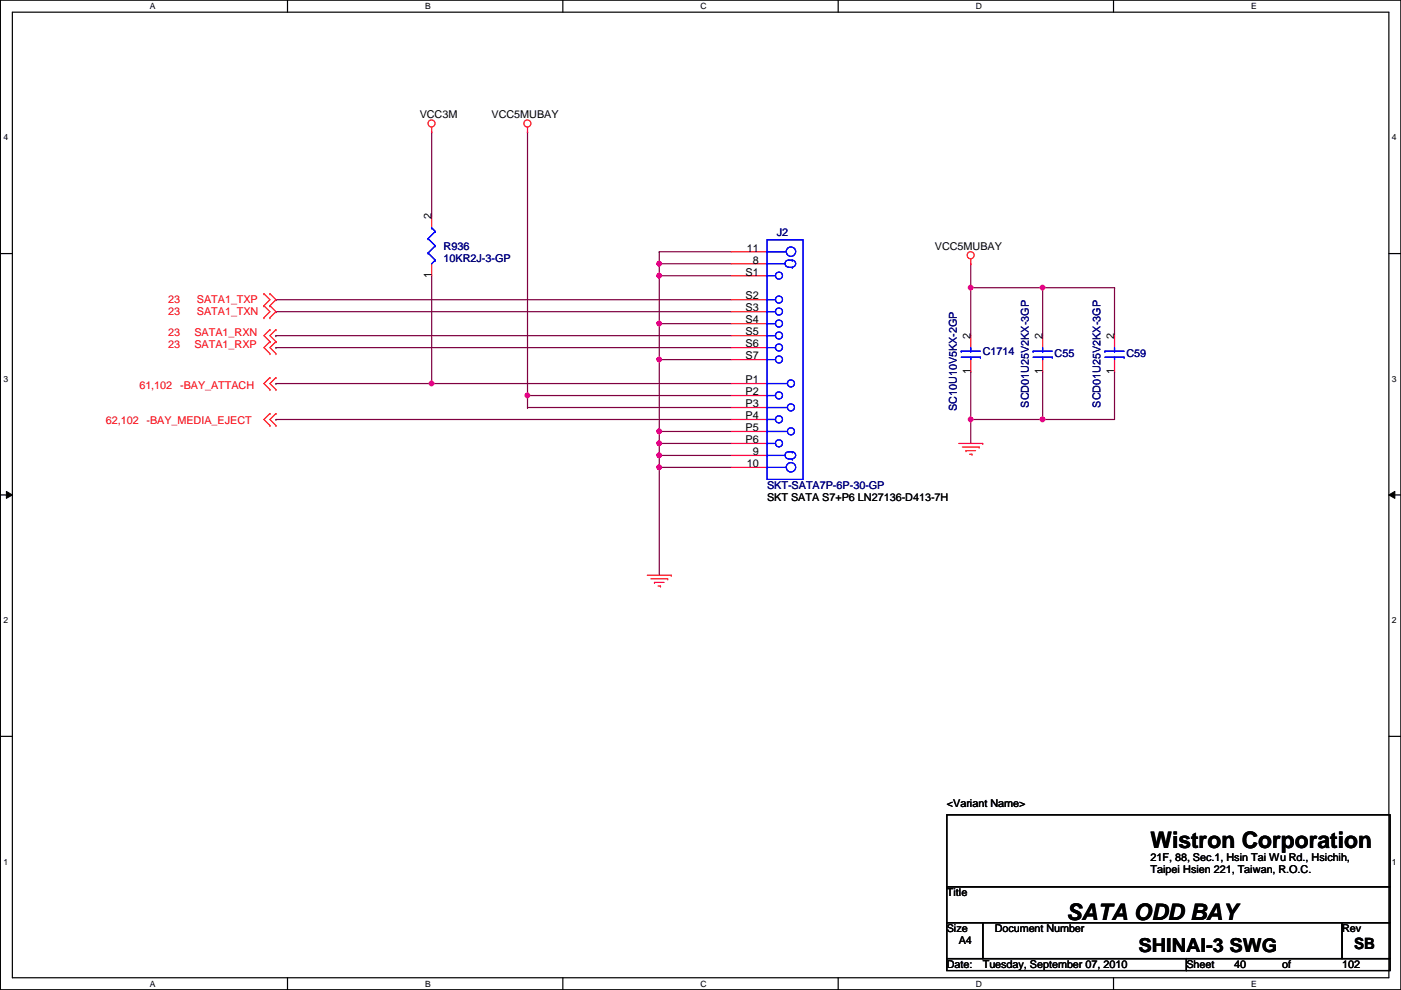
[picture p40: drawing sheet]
<svg xmlns="http://www.w3.org/2000/svg" width="297mm" height="210mm" viewBox="0 0 297 210" stroke-linecap="round" stroke-linejoin="round" font-family="sans-serif">
<defs><g id="words">
<g font-size="4.8">
<text x="243.9" y="179.8">Wistron Corporation</text>
<text x="226.1" y="195">SATA ODD BAY</text>
</g>
<text font-size="4.1" x="241.4" y="201.9">SHINAI-3 SWG</text>
<text font-size="3.3" x="287.1" y="201.3">SB</text>
<g font-size="2.3">
<text x="89" y="25">VCC3M</text>
<text x="104.2" y="25">VCC5MUBAY</text>
<text x="91.5" y="46.5" transform="rotate(-90 91.5 46.5)">2</text>
<text x="158.3" y="53.3">11</text>
<text x="198.2" y="52.9">VCC5MUBAY</text>
<text x="91.5" y="59" transform="rotate(-90 91.5 59)">1</text>
<text x="158.1" y="58.4">S1</text>
<text x="159.6" y="55.9">8</text>
<text x="158.1" y="63.5">S2</text>
<text x="158.1" y="66">S3</text>
<text x="158.1" y="68.6">S4</text>
<text x="158.1" y="71.1">S5</text>
<text x="205.8" y="71.9" transform="rotate(-90 205.8 71.9)">2</text>
<text x="221" y="71.9" transform="rotate(-90 221 71.9)">2</text>
<text x="236.3" y="71.9" transform="rotate(-90 236.3 71.9)">2</text>
<text x="158.1" y="73.7">S6</text>
<text x="158.1" y="76.2">S7</text>
<text x="158.1" y="81.3">P1</text>
<text x="158.1" y="83.8">P2</text>
<text x="205.8" y="79.3" transform="rotate(-90 205.8 79.3)">1</text>
<text x="221" y="79.3" transform="rotate(-90 221 79.3)">1</text>
<text x="236.3" y="79.3" transform="rotate(-90 236.3 79.3)">1</text>
<text x="158.1" y="86.4">P3</text>
<text x="158.1" y="88.9">P4</text>
<text x="158.1" y="91.4">P5</text>
<text x="158.1" y="94">P6</text>
<text x="158.3" y="99.1">10</text>
<text x="159.6" y="96.5">9</text>
<text x="162.6" y="106.3">SKT SATA S7+P6 LN27136-D413-7H</text>
<text x="200.7" y="171">&lt;Variant Name&gt;</text>
<text x="243.9" y="182.5">21F, 88, Sec.1, Hsin Tai Wu Rd., Hsichih,</text>
<text x="243.9" y="185.1">Taipei Hsien 221, Taiwan, R.O.C.</text>
<text x="200.7" y="190.1">Title</text>
<text x="200.7" y="197.7">Size</text>
<text x="210.9" y="197.7">Document Number</text>
<text x="284.6" y="197.7">Rev</text>
<text x="203.3" y="200.2">A4</text>
<text x="200.7" y="205.3">Date:</text>
<text x="208.4" y="205.3">Tuesday, September 07, 2010</text>
<text x="251.5" y="205.3">Sheet</text>
<text x="261.7" y="205.3">40</text>
<text x="271.9" y="205.3">of</text>
<text x="284.6" y="205.3">102</text>
</g>
<g font-size="2.3" fill="#000080">
<text x="94.1" y="52.9">R936</text>
<text x="164.7" y="50.1">J2</text>
<text x="94.1" y="55.5">10KR2J-3-GP</text>
<text x="208.4" y="75.3">C1714</text>
<text x="223.6" y="75.8">C55</text>
<text x="238.8" y="75.8">C59</text>
<text x="202.9" y="87.2" transform="rotate(-90 202.9 87.2)">SC10U10V5KX-2GP</text>
<text x="218.1" y="86.4" transform="rotate(-90 218.1 86.4)">SCD01U25V2KX-3GP</text>
<text x="233.3" y="86.4" transform="rotate(-90 233.3 86.4)">SCD01U25V2KX-3GP</text>
<text x="162.6" y="103.7">SKT-SATA7P-6P-30-GP</text>
</g>
<g font-size="2.3" fill="#f00">
<text x="35.6" y="64.3">23</text>
<text x="41.7" y="64.3">SATA1_TXP</text>
<text x="35.6" y="66.9">23</text>
<text x="35.6" y="71.2">23</text>
<text x="41.2" y="71.2">SATA1_RXN</text>
<text x="41.7" y="66.9">SATA1_TXN</text>
<text x="35.6" y="73.7">23</text>
<text x="41.2" y="73.7">SATA1_RXP</text>
<text x="29.5" y="82.4">61,102</text>
<text x="38.2" y="82.4">-BAY_ATTACH</text>
<text x="22.4" y="90">62,102</text>
<text x="31.1" y="90">-BAY_MEDIA_EJECT</text>
</g>
<g font-size="1.8">
<text x="31.8" y="1.9">A</text>
<text x="90.1" y="1.9">B</text>
<text x="148.5" y="1.9">C</text>
<text x="206.9" y="1.9">D</text>
<text x="265.3" y="1.9">E</text>
<text x=".7" y="29.8">4</text>
<text x="295.1" y="29.8">4</text>
<text x=".7" y="80.9">3</text>
<text x="295.1" y="80.9">3</text>
<text x=".7" y="132.1">2</text>
<text x="295.1" y="132.1">2</text>
<text x=".7" y="183.3">1</text>
<text x="295.1" y="183.3">1</text>
<text x="31.8" y="209.2">A</text>
<text x="90.1" y="209.2">B</text>
<text x="148.5" y="209.2">C</text>
<text x="206.9" y="209.2">D</text>
<text x="265.3" y="209.2">E</text>
</g>
</g></defs>
<path d="M.1 0h296.9v209.8h-296.9zM2.6 2.6h291.9v204.7h-291.9z" fill="none" stroke="#000" stroke-width=".25"/>
<g fill="#fff">
<path d="M31.8 .3h1.2v2h-1.2z"/>
<path d="M31.8 207.6h1.2v1.9h-1.2z"/>
</g>
<path d="M61 0v2.6M61 207.3v2.5" fill="none" stroke="#000" stroke-width=".25"/>
<g fill="#fff">
<path d="M90.1 .3h1.2v2h-1.2z"/>
<path d="M90.1 207.6h1.2v1.9h-1.2z"/>
</g>
<path d="M119.3 0v2.6M119.3 207.3v2.5" fill="none" stroke="#000" stroke-width=".25"/>
<g fill="#fff">
<path d="M148.5 .3h1.3v2h-1.3z"/>
<path d="M148.5 207.6h1.3v1.9h-1.3z"/>
</g>
<path d="M177.7 0v2.6M177.7 207.3v2.5" fill="none" stroke="#000" stroke-width=".25"/>
<g fill="#fff">
<path d="M206.9 .3h1.2v2h-1.2z"/>
<path d="M206.9 207.6h1.2v1.9h-1.2z"/>
</g>
<path d="M236.1 0v2.6M236.1 207.3v2.5" fill="none" stroke="#000" stroke-width=".25"/>
<g fill="#fff">
<path d="M265.3 .3h1.1v2h-1.1z"/>
<path d="M265.3 207.6h1.1v1.9h-1.1z"/>
<path d="M.7 28.2h1v1.9h-1z"/>
<path d="M295.1 28.2h1v1.9h-1z"/>
<path d="M.7 79.3h1v2h-1z"/>
<path d="M295.1 79.3h1v2h-1z"/>
</g>
<path d="M.1 53.8h2.5M294.5 53.8h2.5" fill="none" stroke="#000" stroke-width=".25"/>
<g fill="#fff">
<path d="M.7 130.5h1v2h-1z"/>
<path d="M295.1 130.5h1v2h-1z"/>
</g>
<path d="M.1 104.9h2.5M294.5 104.9h2.5" fill="none" stroke="#000" stroke-width=".25"/>
<path d="M1.4 104.2l1.2 .7-1.2 .8zM294.5 104.9l1.2-.7v1.5z" fill="#000"/>
<path d="M1.4 104.2l1.2 .7-1.2 .8zM294.5 104.9l1.2-.7v1.5z" fill="none" stroke="#000" stroke-width=".21"/>
<g fill="#fff">
<path d="M.7 181.7h1v2h-1z"/>
<path d="M295.1 181.7h1v2h-1z"/>
</g>
<path d="M.1 156.1h2.5M294.5 156.1h2.5" fill="none" stroke="#000" stroke-width=".25"/>
<path d="M91.5 28h.1M91.5 28v17.8M91.5 81.3h.1M91.5 81.3h63.5" fill="none" stroke="#800040" stroke-width=".25"/>
<circle cx="91.5" cy="81.3" r=".49" fill="#f0f"/>
<circle cx="91.5" cy="81.3" r=".49" fill="none" stroke="#f0f" stroke-width=".25"/>
<path d="M205.8 78.8h.1M205.8 78.8v10.1M221.1 61h.1M221.1 61v10.2M221.1 61h15.2M236.3 78.8h.1M236.3 61h.1M236.3 61v10.2M236.3 78.8v10.1" fill="none" stroke="#800040" stroke-width=".25"/>
<circle cx="221" cy="61" r=".49" fill="#f0f"/>
<circle cx="221" cy="61" r=".49" fill="none" stroke="#f0f" stroke-width=".25"/>
<path d="M205.8 61h.1M205.8 61v10.2" fill="none" stroke="#800040" stroke-width=".25"/>
<circle cx="205.8" cy="61" r=".49" fill="#f0f"/>
<circle cx="205.8" cy="61" r=".49" fill="none" stroke="#f0f" stroke-width=".25"/>
<path d="M205.8 61h.1M205.8 61h15.3M205.8 88.9h.1M205.8 88.9v5.1M221.1 88.9h.1M221.1 88.9h15.2" fill="none" stroke="#800040" stroke-width=".25"/>
<circle cx="205.8" cy="88.9" r=".49" fill="#f0f"/>
<circle cx="205.8" cy="88.9" r=".49" fill="none" stroke="#f0f" stroke-width=".25"/>
<path d="M221.1 78.8h.1M221.1 78.8v10.1h-15.3M205.8 88.9h.1" fill="none" stroke="#800040" stroke-width=".25"/>
<circle cx="221" cy="88.9" r=".49" fill="#f0f"/>
<circle cx="221" cy="88.9" r=".49" fill="none" stroke="#f0f" stroke-width=".25"/>
<path d="M139.8 58.5h.1M139.8 55.9h.1M139.8 55.9v12.7M139.8 58.5h15.2M205.8 55.9h.1M205.8 55.9v5.1M139.8 68.6h.1M139.8 68.6h15.2M139.8 99.1h.1M139.8 99.1v22.9" fill="none" stroke="#800040" stroke-width=".25"/>
<circle cx="139.8" cy="58.4" r=".49" fill="#f0f"/>
<circle cx="139.8" cy="58.4" r=".49" fill="none" stroke="#f0f" stroke-width=".25"/>
<path d="M139.8 76.2h.1M139.8 68.6h.1M139.8 76.2h15.2M139.8 68.6v7.6" fill="none" stroke="#800040" stroke-width=".25"/>
<circle cx="139.8" cy="68.6" r=".49" fill="#f0f"/>
<circle cx="139.8" cy="68.6" r=".49" fill="none" stroke="#f0f" stroke-width=".25"/>
<path d="M139.8 76.2h.1M139.8 76.2v15.3M139.8 91.5h.1M139.8 91.5h15.2" fill="none" stroke="#800040" stroke-width=".25"/>
<circle cx="139.8" cy="76.2" r=".49" fill="#f0f"/>
<circle cx="139.8" cy="76.2" r=".49" fill="none" stroke="#f0f" stroke-width=".25"/>
<path d="M139.8 94h.1M139.8 94h15.2" fill="none" stroke="#800040" stroke-width=".25"/>
<circle cx="139.8" cy="94" r=".49" fill="#f0f"/>
<circle cx="139.8" cy="94" r=".49" fill="none" stroke="#f0f" stroke-width=".25"/>
<path d="M139.8 91.5h.1M139.8 91.5v2.5" fill="none" stroke="#800040" stroke-width=".25"/>
<circle cx="139.8" cy="91.5" r=".49" fill="#f0f"/>
<circle cx="139.8" cy="91.5" r=".49" fill="none" stroke="#f0f" stroke-width=".25"/>
<path d="M111.8 28h.1M111.8 28v55.9" fill="none" stroke="#800040" stroke-width=".25"/>
<circle cx="111.8" cy="83.8" r=".49" fill="#f0f"/>
<circle cx="111.8" cy="83.8" r=".49" fill="none" stroke="#f0f" stroke-width=".25"/>
<g fill="none" stroke="#800040" stroke-width=".25">
<path d="M91.5 58.5v22.8M139.8 55.9h.1M139.8 55.9h15.2M58.5 73.7h.1M58.5 71.2h.1M58.5 66.1h.1M58.5 63.5h.1M58.5 73.7h96.5M58.5 71.2h96.5M58.5 66.1h96.5M58.5 63.5h96.5M58.5 88.9h.1"/>
<path d="M58.5 81.3h.1M58.5 88.9h96.5M58.5 81.3h33M91.5 81.3h.1M111.8 83.9h.1M111.8 86.4h.1M111.8 83.9h43.2M111.8 83.9v2.5M111.8 86.4h43.2"/>
</g>
<circle cx="139.8" cy="55.9" r=".49" fill="#f0f"/>
<circle cx="139.8" cy="55.9" r=".49" fill="none" stroke="#f0f" stroke-width=".25"/>
<path d="M139.8 53.4h.1M139.8 55.9h.1M139.8 53.4v2.5M139.8 53.4h15.2M139.8 96.6h.1M139.8 94h.1M139.8 99.1h.1M139.8 96.6h15.2M139.8 94v2.6M139.8 99.1h15.2" fill="none" stroke="#800040" stroke-width=".25"/>
<circle cx="139.8" cy="99.1" r=".49" fill="#f0f"/>
<circle cx="139.8" cy="99.1" r=".49" fill="none" stroke="#f0f" stroke-width=".25"/>
<path d="M139.8 96.6h.1M139.8 96.6v2.5" fill="none" stroke="#800040" stroke-width=".25"/>
<circle cx="139.8" cy="96.5" r=".49" fill="#f0f"/>
<circle cx="139.8" cy="96.5" r=".49" fill="none" stroke="#f0f" stroke-width=".25"/>
<g fill="none" stroke="#f00" stroke-width=".25">
<path d="M91.5 28h.1M91.5 27v1M111.8 28h.1M111.8 27v1M91.5 45.8v2.5M91.5 55.9v2.6M155 58.5h7.6M155 55.9h7.6M155 53.4h7.6M205.8 55.9h.1M205.8 54.9v1M56 67.4h.1"/>
<path d="M56 64.8h.1M56 62.3h.1M56 64.8l1.2 1.3-1.2 1.3M56 62.3l1.2 1.2-1.2 1.3M57.2 64.8h.1M57.2 67.4h.1M57.2 62.3h.1M57.2 69.9h.1M57.2 72.4h.1M57.2 75h.1M57.2 64.8l1.3 1.3-1.3 1.3M57.2 62.3l1.3 1.2-1.3 1.3"/>
<path d="M57.2 69.9l-1.2 1.3 1.2 1.2M57.2 72.4l-1.2 1.3 1.2 1.3M58.5 69.9h.1M58.5 72.4h.1M58.5 75h.1M58.5 69.9l-1.3 1.3 1.3 1.2M58.5 72.4l-1.3 1.3 1.3 1.3M155 63.5h7.6M155 66.1h7.6M155 68.6h7.6M155 71.2h7.6M155 73.7h7.6"/>
<path d="M155 76.2h7.6M205.8 71.2v2.5M205.8 76.2v2.6M221.1 71.2v2.5M221.1 76.2v2.6M236.3 71.2v2.5M236.3 76.2v2.6M57.2 82.6h.1M57.2 80.1h.1M57.2 90.2h.1M57.2 87.7h.1M57.2 80.1l-1.2 1.2 1.2 1.3"/>
<path d="M57.2 87.7l-1.2 1.2 1.2 1.3M58.5 82.6h.1M58.5 80.1h.1M58.5 90.2h.1M58.5 87.7h.1M58.5 80.1l-1.3 1.2 1.3 1.3M58.5 87.7l-1.3 1.2 1.3 1.3M155 94h7.6M155 81.3h7.6M155 83.9h7.6M155 86.4h7.6M155 88.9h7.6"/>
<path d="M155 91.5h7.6M155 96.6h7.6M155 99.1h7.6M203.3 94h5.1M204 94.8h3.6M204.8 95.5h.1M204.8 95.5h2M205.6 96.3h.5M206.1 96.3h.1M207.6 94.8h.1M208.4 94h.1M137.2 122h5.1"/>
<path d="M138 122.7h3.6M138.8 123.5h.1M138.8 123.5h2M139.5 124.2h.5M140 124.2h.1M141.6 122.7h.1M142.3 122h.1"/>
<circle cx="91.5" cy="26.2" r=".75"/>
<circle cx="111.8" cy="26.2" r=".75"/>
<circle cx="205.8" cy="54.1" r=".75"/>
</g>
<path d="M200.7 172.8h94v15.2h-94zM200.7 188h94v7.6h-94zM200.7 195.6h7.7v7.6h-7.7zM208.4 195.6h76.2v7.6h-76.2zM284.6 195.6h10.1v7.6h-10.1zM200.7 203.2h50.8v2.6h-50.8zM251.5 203.2h43.2v2.6h-43.2z" fill="none" stroke="#000" stroke-width=".25"/>
<g fill="none" stroke="#00f" stroke-width=".25">
<path d="M90.8 53.6h.1M90.8 50.6h.1M90.8 53.6l1.5 1.6M90.8 50.6l1.5 1.5M91.5 48.3h.1M91.5 48.3l.8 .8M92.3 55.2h.1M92.3 52.1h.1M92.3 49.1h.1M92.3 55.2l-.8 .7M92.3 52.1l-1.5 1.5M92.3 49.1l-1.5 1.5"/>
<path d="M162.6 50.8h7.7v50.8h-7.7zM162.6 58.5h.1M162.6 55.9h.1M162.6 53.4h.1M162.6 58.5h1.8M162.6 55.9h3.9M162.6 53.4h4.1M168 55.2a.74 .74 0 0 1 .7 .7 .74 .74 0 0 1-.7 .7M168 55.2h-.8a.74 .74 0 0 0-.7 .7 .74 .74 0 0 0 .7 .7l.8 .1M168 55.2h.1M168 56.7h.1M162.6 68.6h.1"/>
<path d="M162.6 76.2h.1M162.6 73.7h.1M162.6 71.2h.1M162.6 66.1h.1M162.6 63.5h.1M162.6 68.6h1.8M162.6 76.2h1.8M162.6 73.7h1.8M162.6 71.2h1.8M162.6 66.1h1.8M162.6 63.5h1.8M203.8 74.5h.1"/>
<path d="M203.8 75.7h4.1M203.8 74.5h4.1M205.8 75.7h.1M205.8 74.5h.1M205.8 73.7v.8M205.8 75.7v.5M207.9 75.7h.1M219 74.5h.1M219 75.7h4.1M219 74.5h4.1M221.1 75.7h.1M221.1 74.5h.1"/>
<path d="M221.1 73.7v.8M221.1 75.7v.5M223.1 75.7h.1M234.3 74.5h.1M234.3 75.7h4M234.3 74.5h4M236.3 75.7h.1M236.3 74.5h.1M236.3 73.7v.8M236.3 75.7v.5M238.3 75.7h.1M162.6 81.3h.1"/>
<path d="M162.6 86.4h.1M162.6 91.5h.1M162.6 83.9h.1M162.6 88.9h.1M162.6 94h.1M162.6 96.6h.1M162.6 99.1h.1M162.6 81.3h4.4M162.6 86.4h4.4M162.6 91.5h4.4M162.6 83.9h1.8M162.6 88.9h1.8"/>
<path d="M162.6 94h1.8M162.6 96.6h3.9M162.6 99.1h4.1M167.2 97.3h.8M168 95.8h-.8a.74 .74 0 0 0-.7 .7 .74 .74 0 0 0 .7 .8M168 95.8h.1M168 97.3h.1M168 95.8a.74 .74 0 0 1 .7 .7 .74 .74 0 0 1-.7 .8"/>
<circle cx="165.2" cy="58.4" r=".75"/>
<circle cx="167.7" cy="53.4" r="1"/>
<circle cx="165.2" cy="73.7" r=".75"/>
<circle cx="165.2" cy="63.5" r=".75"/>
<circle cx="165.2" cy="76.2" r=".75"/>
<circle cx="165.2" cy="68.6" r=".75"/>
<circle cx="165.2" cy="66.1" r=".75"/>
<circle cx="165.2" cy="71.1" r=".75"/>
<circle cx="165.2" cy="83.8" r=".75"/>
<circle cx="165.2" cy="88.9" r=".75"/>
<circle cx="165.2" cy="94" r=".75"/>
<circle cx="167.7" cy="86.4" r=".75"/>
<circle cx="167.7" cy="91.5" r=".75"/>
<circle cx="167.7" cy="81.3" r=".75"/>
<circle cx="167.7" cy="99.1" r="1"/>
</g>
<circle cx="91.5" cy="81.3" r=".49" fill="#f0f"/>
<circle cx="91.5" cy="81.3" r=".49" fill="none" stroke="#f0f" stroke-width=".25"/>
<circle cx="221" cy="61" r=".49" fill="#f0f"/>
<circle cx="221" cy="61" r=".49" fill="none" stroke="#f0f" stroke-width=".25"/>
<circle cx="205.8" cy="61" r=".49" fill="#f0f"/>
<circle cx="205.8" cy="61" r=".49" fill="none" stroke="#f0f" stroke-width=".25"/>
<circle cx="205.8" cy="88.9" r=".49" fill="#f0f"/>
<circle cx="205.8" cy="88.9" r=".49" fill="none" stroke="#f0f" stroke-width=".25"/>
<circle cx="221" cy="88.9" r=".49" fill="#f0f"/>
<circle cx="221" cy="88.9" r=".49" fill="none" stroke="#f0f" stroke-width=".25"/>
<circle cx="139.8" cy="58.4" r=".49" fill="#f0f"/>
<circle cx="139.8" cy="58.4" r=".49" fill="none" stroke="#f0f" stroke-width=".25"/>
<circle cx="139.8" cy="68.6" r=".49" fill="#f0f"/>
<circle cx="139.8" cy="68.6" r=".49" fill="none" stroke="#f0f" stroke-width=".25"/>
<circle cx="139.8" cy="76.2" r=".49" fill="#f0f"/>
<circle cx="139.8" cy="76.2" r=".49" fill="none" stroke="#f0f" stroke-width=".25"/>
<circle cx="139.8" cy="94" r=".49" fill="#f0f"/>
<circle cx="139.8" cy="94" r=".49" fill="none" stroke="#f0f" stroke-width=".25"/>
<circle cx="139.8" cy="91.5" r=".49" fill="#f0f"/>
<circle cx="139.8" cy="91.5" r=".49" fill="none" stroke="#f0f" stroke-width=".25"/>
<circle cx="111.8" cy="83.8" r=".49" fill="#f0f"/>
<circle cx="111.8" cy="83.8" r=".49" fill="none" stroke="#f0f" stroke-width=".25"/>
<circle cx="139.8" cy="55.9" r=".49" fill="#f0f"/>
<circle cx="139.8" cy="55.9" r=".49" fill="none" stroke="#f0f" stroke-width=".25"/>
<circle cx="139.8" cy="99.1" r=".49" fill="#f0f"/>
<circle cx="139.8" cy="99.1" r=".49" fill="none" stroke="#f0f" stroke-width=".25"/>
<circle cx="139.8" cy="96.5" r=".49" fill="#f0f"/>
<circle cx="139.8" cy="96.5" r=".49" fill="none" stroke="#f0f" stroke-width=".25"/>
<use href="#words"/>
</svg>
